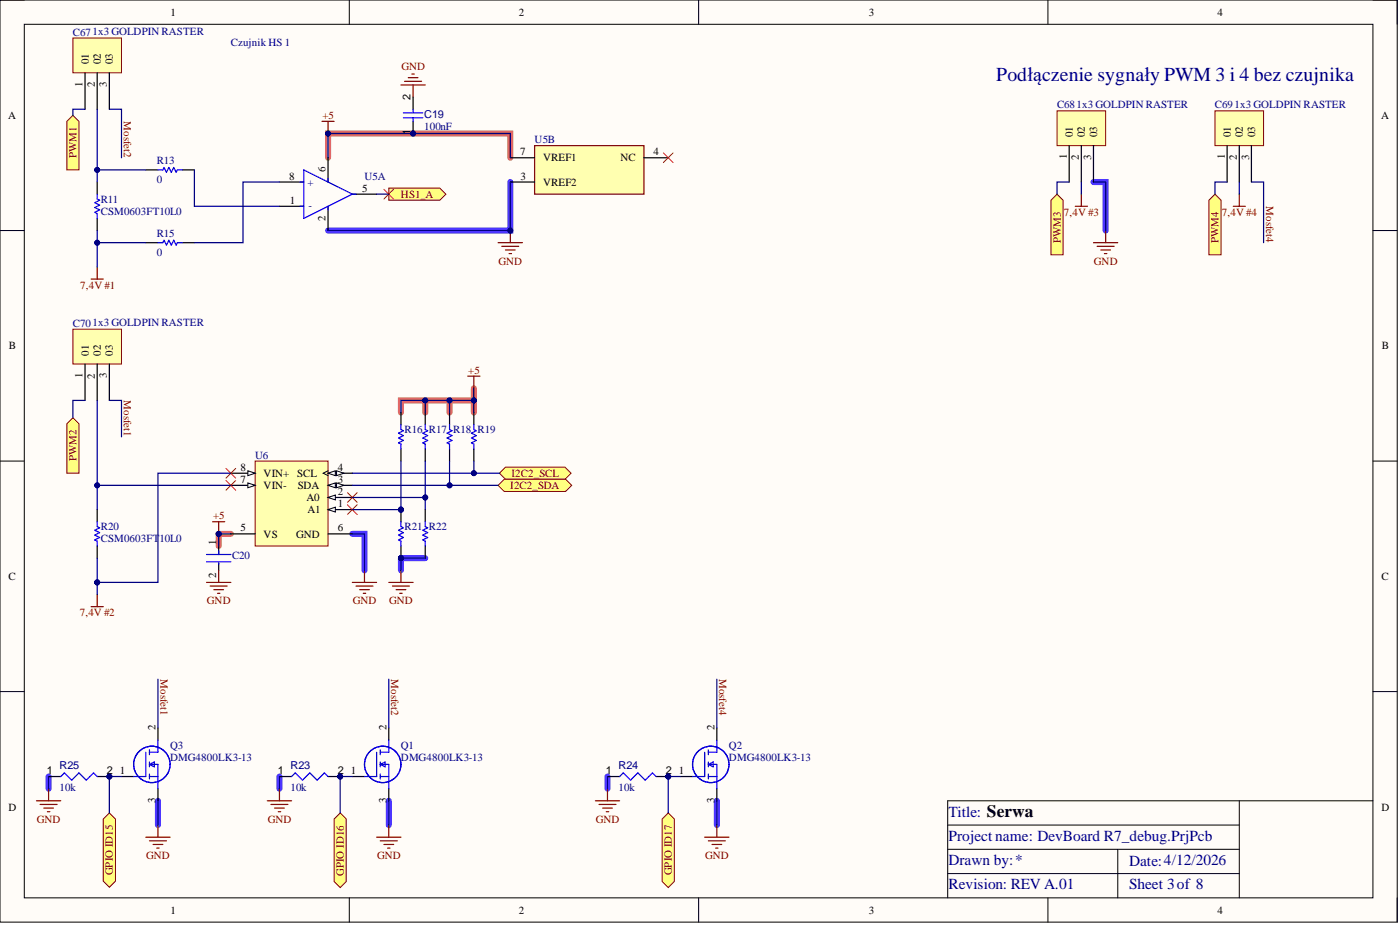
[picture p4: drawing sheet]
<svg xmlns="http://www.w3.org/2000/svg" width="292mm" height="193mm" viewBox="0 0 292 193" stroke-linecap="round" stroke-linejoin="round" font-family="sans-serif">
<defs><g id="words">
<text font-size="4.1" fill="#000080" x="207.9" y="16.8">Podłączenie sygnały PWM 3 i 4 bez czujnika</text>
<g font-size="3.2" fill="#000080">
<text x="197.9" y="170.5">Title: Serwa</text>
<text x="197.9" y="175.5">Projectname: DevBoard R7_debug.PrjPcb</text>
<text x="197.9" y="180.5">Drawn by:*</text>
<text x="197.9" y="185.5">Revision: REV A.01</text>
<text x="235.6" y="180.6">Date:4/12/2026</text>
<text x="235.6" y="185.5">Sheet 3of 8</text>
</g>
<g font-size="2.3">
<text x="35.6" y="3.3">1</text>
<text x="108.2" y="3.3">2</text>
<text x="181.3" y="3.3">3</text>
<text x="254" y="3.3">4</text>
<text x="18.5" y="13.4" transform="rotate(-90 18.5 13.4)">01</text>
<text x="21" y="13.4" transform="rotate(-90 21 13.4)">02</text>
<text x="23.6" y="13.4" transform="rotate(-90 23.6 13.4)">03</text>
<text x="17.2" y="18.1" transform="rotate(-90 17.2 18.1)">1</text>
<text x="19.8" y="18.2" transform="rotate(-90 19.8 18.2)">2</text>
<text x="22.3" y="18.1" transform="rotate(-90 22.3 18.1)">3</text>
<text x="85.7" y="20.8" transform="rotate(-90 85.7 20.8)">2</text>
<text x="1.7" y="24.8">A</text>
<text x="85.7" y="28.2" transform="rotate(-90 85.7 28.2)">1</text>
<text x="223.8" y="28.6" transform="rotate(-90 223.8 28.6)">01</text>
<text x="226.4" y="28.6" transform="rotate(-90 226.4 28.6)">02</text>
<text x="228.9" y="28.6" transform="rotate(-90 228.9 28.6)">03</text>
<text x="256.8" y="28.6" transform="rotate(-90 256.8 28.6)">01</text>
<text x="259.3" y="28.6" transform="rotate(-90 259.3 28.6)">02</text>
<text x="261.9" y="28.6" transform="rotate(-90 261.9 28.6)">03</text>
<text x="288.1" y="24.8">A</text>
<text x="67.9" y="35.9" transform="rotate(-90 67.9 35.9)">6</text>
<text x="108.5" y="32.4">7</text>
<text x="113.3" y="33.7">VREF1</text>
<text x="129.5" y="33.7">NC</text>
<text x="136.4" y="32.4">4</text>
<text x="222.6" y="33.2" transform="rotate(-90 222.6 33.2)">1</text>
<text x="225.1" y="33.4" transform="rotate(-90 225.1 33.4)">2</text>
<text x="227.6" y="33.3" transform="rotate(-90 227.6 33.3)">3</text>
<text x="255.5" y="33.2" transform="rotate(-90 255.5 33.2)">1</text>
<text x="258.1" y="33.4" transform="rotate(-90 258.1 33.4)">2</text>
<text x="260.6" y="33.3" transform="rotate(-90 260.6 33.3)">3</text>
<text x="60.3" y="37.5">8</text>
<text x="75.5" y="40">5</text>
<text x="108.6" y="37.5">3</text>
<text x="113.3" y="38.7">VREF2</text>
<text x="60.5" y="42.5">1</text>
<text x="67.9" y="46.1" transform="rotate(-90 67.9 46.1)">2</text>
<text x="1.9" y="72.9">B</text>
<text x="18.5" y="74.2" transform="rotate(-90 18.5 74.2)">01</text>
<text x="21" y="74.2" transform="rotate(-90 21 74.2)">02</text>
<text x="23.6" y="74.2" transform="rotate(-90 23.6 74.2)">03</text>
<text x="288.3" y="72.9">B</text>
<text x="17.2" y="78.8" transform="rotate(-90 17.2 78.8)">1</text>
<text x="19.8" y="79" transform="rotate(-90 19.8 79)">2</text>
<text x="22.3" y="78.9" transform="rotate(-90 22.3 78.9)">3</text>
<text x="50.2" y="100.7">7</text>
<text x="50.2" y="98.2">8</text>
<text x="55" y="99.5">VIN+</text>
<text x="62" y="99.5">SCL</text>
<text x="70.5" y="100.7">3</text>
<text x="70.5" y="98.2">4</text>
<text x="55" y="102">VIN-</text>
<text x="62.1" y="102">SDA</text>
<text x="64" y="104.5">A0</text>
<text x="64.1" y="107.1">A1</text>
<text x="70.5" y="105.8">1</text>
<text x="70.5" y="103.3">2</text>
<text x="45.1" y="113.7" transform="rotate(-90 45.1 113.7)">1</text>
<text x="50.2" y="110.9">5</text>
<text x="55" y="112.1">VS</text>
<text x="61.8" y="112.1">GND</text>
<text x="70.5" y="110.9">6</text>
<text x="1.8" y="121">C</text>
<text x="45.1" y="120.5" transform="rotate(-90 45.1 120.5)">2</text>
<text x="288.2" y="121">C</text>
<text x="32.4" y="152.4" transform="rotate(-90 32.4 152.4)">2</text>
<text x="80.6" y="152.4" transform="rotate(-90 80.6 152.4)">2</text>
<text x="149.1" y="152.4" transform="rotate(-90 149.1 152.4)">2</text>
<text x="9.8" y="161.5">1</text>
<text x="22.3" y="161.5">2</text>
<text x="25" y="161.5">1</text>
<text x="58" y="161.5">1</text>
<text x="70.5" y="161.5">2</text>
<text x="73.2" y="161.5">1</text>
<text x="126.4" y="161.5">1</text>
<text x="138.9" y="161.5">2</text>
<text x="141.6" y="161.5">1</text>
<text x="32.4" y="167.5" transform="rotate(-90 32.4 167.5)">3</text>
<text x="80.6" y="167.5" transform="rotate(-90 80.6 167.5)">3</text>
<text x="149.1" y="167.5" transform="rotate(-90 149.1 167.5)">3</text>
<text x="1.8" y="169.1">D</text>
<text x="288.2" y="169.1">D</text>
<text x="35.6" y="190.6">1</text>
<text x="108.2" y="190.6">2</text>
<text x="181.3" y="190.6">3</text>
<text x="254" y="190.6">4</text>
</g>
<g font-size="2.3" fill="#000080">
<text x="15.2" y="7.4">C671x3 GOLDPIN RASTER</text>
<text x="48.2" y="9.6">Czujnik HS 1</text>
<text x="220.5" y="22.6">C681x3 GOLDPIN RASTER</text>
<text x="253.5" y="22.6">C691x3 GOLDPIN RASTER</text>
<text x="88.5" y="27.1">100nF</text>
<text x="88.5" y="24.6">C19</text>
<text x="111.5" y="29.9">U5B</text>
<text x="32.7" y="34.2">R13</text>
<text x="32.7" y="38.2">0</text>
<text x="64.1" y="38.7">+</text>
<text x="76" y="37.5">U5A</text>
<text x="21" y="42.3">R11</text>
<text x="21" y="44.8">CSM0603FT10L0</text>
<text x="64.4" y="43.5">-</text>
<text x="32.7" y="53.4">0</text>
<text x="32.7" y="49.4">R15</text>
<text x="15.2" y="68.2">C701x3 GOLDPIN RASTER</text>
<text x="53.2" y="95.7">U6</text>
<text x="84.4" y="90.4">R16 R17 R18 R19</text>
<text x="21" y="110.6">R20</text>
<text x="21" y="113.1">CSM0603FT</text>
<text x="33.3" y="113.1">10L0</text>
<text x="84.4" y="110.6">R21 R22</text>
<text x="48.4" y="116.7">C20</text>
<text x="12.4" y="160.5">R25</text>
<text x="35.5" y="156.2">Q3</text>
<text x="35.5" y="158.7">DMG4800LK3-13</text>
<text x="60.6" y="160.5">R23</text>
<text x="83.7" y="156.2">Q1</text>
<text x="83.7" y="158.7">DMG4800LK3-13</text>
<text x="129" y="160.5">R24</text>
<text x="152.1" y="156.2">Q2</text>
<text x="152.1" y="158.7">DMG4800LK3-13</text>
<text x="12.4" y="165">10k</text>
<text x="60.6" y="165">10k</text>
<text x="129" y="165">10k</text>
</g>
<g font-size="2.3" fill="#800000">
<text x="83.7" y="14.7">GND</text>
<text x="25.9" y="25.3" transform="rotate(90 25.9 25.3)">Mosfet2</text>
<text x="67.3" y="24.8">+5</text>
<text x="16" y="32.9" transform="rotate(-90 16 32.9)">PWM1</text>
<text x="83.7" y="41.3">HS1_A</text>
<text x="222" y="45.1">7,4V #3</text>
<text x="254.9" y="45.1">7,4V #4</text>
<text x="264.1" y="43" transform="rotate(90 264.1 43)">Mosfet4</text>
<text x="221.3" y="50.6" transform="rotate(-90 221.3 50.6)">PWM3</text>
<text x="254.3" y="50.6" transform="rotate(-90 254.3 50.6)">PWM4</text>
<text x="104" y="55.2">GND</text>
<text x="228.2" y="55.2">GND</text>
<text x="16.7" y="60.2">7,4V #1</text>
<text x="97.7" y="78">+5</text>
<text x="25.9" y="83.5" transform="rotate(90 25.9 83.5)">Mosfet1</text>
<text x="16" y="96.2" transform="rotate(-90 16 96.2)">PWM2</text>
<text x="106.7" y="99.5">I2C2_SCL</text>
<text x="106.5" y="102">I2C2_SDA</text>
<text x="44.4" y="108.3">+5</text>
<text x="16.6" y="128.6">7,4V #2</text>
<text x="43.2" y="126.1">GND</text>
<text x="73.6" y="126.1">GND</text>
<text x="81.2" y="126.1">GND</text>
<text x="33.5" y="141.7" transform="rotate(90 33.5 141.7)">Mosfet1</text>
<text x="81.6" y="141.7" transform="rotate(90 81.6 141.7)">Mosfet2</text>
<text x="150.1" y="141.7" transform="rotate(90 150.1 141.7)">Mosfet4</text>
<text x="7.7" y="171.6">GND</text>
<text x="55.9" y="171.6">GND</text>
<text x="124.3" y="171.6">GND</text>
<text x="30.5" y="179.2">GND</text>
<text x="78.7" y="179.2">GND</text>
<text x="147.1" y="179.2">GND</text>
<text x="23.6" y="182.6" transform="rotate(-90 23.6 182.6)">GPIO ID15</text>
<text x="71.7" y="182.7" transform="rotate(-90 71.7 182.7)">GPIO ID16</text>
<text x="140.2" y="182.6" transform="rotate(-90 140.2 182.6)">GPIO ID17</text>
</g>
</g></defs>
<path d="M0 0h291.5v192.4h-291.5z" fill-rule="evenodd" fill="#fffcf8"/>
<path d="M0 0h291.5v192.4h-291.5z" fill="none" stroke="#000" stroke-width=".21"/>
<path d="M5.1 5.1h281.4v182.2h-281.4z" fill-rule="evenodd" fill="#fffcf8"/>
<g fill="none" stroke="#000" stroke-width=".21">
<path d="M0 0h5.1M5.1 5.1h281.4v182.2h-281.4zM72.9 0v5.1M145.8 0v5.1M218.6 0v5.1M286.5 0h5v5.1M0 48.1h5.1M286.5 48.1h5M0 96.2h5.1M286.5 96.2h5M0 144.3h5.1M286.5 144.3h5"/>
<path d="M197.7 172.1h60.9M197.7 177.2h60.9M233.2 177.2v10.1M258.6 167.1v20.2M286.5 167.1h-88.8v20.2M72.9 187.3v5.1M145.8 187.3v5.1M197.7 182.2h60.9M218.6 187.3v5.1M291.5 187.3v5.1"/>
</g>
<path d="M68.4 32.9v-5.1h38.1v5.1M88.7 83.5v2.6M93.8 83.5v2.6M98.9 83.5h-15.2v2.6M98.9 81v5.1M48.2 111.4h-2.6v2.5" fill="none" stroke="#e06666" stroke-width="1.3"/>
<path d="M106.5 38v10.1h-38.1M228.1 38h2.6v10.1M73.5 111.4h2.5v7.6M88.7 116.4h-5v2.6M10.1 162v2.5M33 167.1v5M58.3 162v2.5M81.1 167.1v5M126.7 162v2.5M149.6 167.1v5" fill="none" stroke="#4c35ff" stroke-width="1.3"/>
<path d="M58.3 38h5.1M68.4 32.9v5.1M58.3 43h5.1M68.4 43v5.1M73.5 40.5h5.1" fill="none" stroke="#000" stroke-width=".25"/>
<path d="M62.6 38h.8M63.4 35.4l10.1 5.1-10.1 5.1zM68.4 37.2v.8M62.6 43h.8M68.4 43v.8M73.5 40.5h.8" fill="none" stroke="#00f" stroke-width=".25"/>
<path d="M111.5 30.4h22.9v10.1h-22.9z" fill-rule="evenodd" fill="#ffffb0"/>
<path d="M67.2 25.3h2.5M68.4 25.3v2.5M111.5 30.4h22.9v10.1h-22.9z" fill="none" stroke="#800000" stroke-width=".25"/>
<path d="M106.5 32.9h5M106.5 38h5M134.4 32.9h5" fill="none" stroke="#000" stroke-width=".25"/>
<path d="M138.4 31.9l2 2M140.4 31.9l-2 2" fill="none" stroke="#f00" stroke-width=".21"/>
<circle cx="68.4" cy="27.8" r=".51" fill="#000080"/>
<circle cx="68.4" cy="27.8" r=".51" fill="none" stroke="#000080" stroke-width=".21"/>
<circle cx="86.2" cy="27.8" r=".51" fill="#000080"/>
<circle cx="86.2" cy="27.8" r=".51" fill="none" stroke="#000080" stroke-width=".21"/>
<path d="M86.2 25.3v2.5" fill="none" stroke="#000" stroke-width=".25"/>
<circle cx="86.2" cy="27.8" r=".51" fill="#000080"/>
<circle cx="86.2" cy="27.8" r=".51" fill="none" stroke="#000080" stroke-width=".21"/>
<path d="M86.2 20.3v2.5" fill="none" stroke="#000" stroke-width=".25"/>
<path d="M84.2 23.5h4M84.2 24.6h4M86.2 22.8v.7M86.2 24.6v.7" fill="none" stroke="#00f" stroke-width=".25"/>
<path d="M83.7 17.7h5M84.4 17h3.6M85.2 16.2h2M85.9 15.4h.5M86.2 17.7v2.6" fill="none" stroke="#800000" stroke-width=".25"/>
<path d="M81.1 39.2h10.7l1.2 1.3-1.2 1.3h-10.7z" fill-rule="evenodd" fill="#ffff80"/>
<path d="M81.1 39.2h10.7l1.2 1.3-1.2 1.3h-10.7z" fill="none" stroke="#800000" stroke-width=".21"/>
<path d="M103.9 50.6h5.1M104.7 51.4h3.5M105.5 52.1h2M106.2 52.9h.5M106.5 48.1v2.5" fill="none" stroke="#800000" stroke-width=".25"/>
<circle cx="106.5" cy="48.1" r=".51" fill="#000080"/>
<circle cx="106.5" cy="48.1" r=".51" fill="none" stroke="#000080" stroke-width=".21"/>
<path d="M13.9 25.3l1.3-1.2 1.3 1.2v10.1h-2.6z" fill-rule="evenodd" fill="#ffff80"/>
<path d="M13.9 25.3l1.3-1.2 1.3 1.2v10.1h-2.6z" fill="none" stroke="#800000" stroke-width=".21"/>
<path d="M30.4 35.4h2.6M38 35.4h2.6M30.4 50.6h2.6M38 50.6h2.6" fill="none" stroke="#000" stroke-width=".25"/>
<path d="M33 35.4h1l.2-.5 .5 1 .5-1 .5 1 .6-1 .5 1 .2-.5h1M33 50.6h1l.2-.5 .5 1 .5-1 .5 1 .6-1 .5 1 .2-.5h1" fill="none" stroke="#00f" stroke-width=".25"/>
<path d="M13.9 88.4l1.3-1.2 1.3 1.2v10.3h-2.6z" fill-rule="evenodd" fill="#ffff80"/>
<path d="M13.9 88.4l1.3-1.2 1.3 1.2v10.3h-2.6z" fill="none" stroke="#800000" stroke-width=".21"/>
<path d="M53.2 96.2h15.2v17.7h-15.2z" fill-rule="evenodd" fill="#ffffb0"/>
<path d="M53.2 96.2h15.2v17.7h-15.2z" fill="none" stroke="#800000" stroke-width=".21"/>
<path d="M68.4 106.3h5.1" fill="none" stroke="#000" stroke-width=".25"/>
<path d="M68.4 106.3l1.6-.5v1z" fill="#f8fcff"/>
<path d="M68.4 106.3l1.6-.5v1z" fill="none" stroke="#000" stroke-width=".21"/>
<path d="M68.4 103.8h5.1" fill="none" stroke="#000" stroke-width=".25"/>
<path d="M68.4 103.8l1.6-.5v1z" fill="#f8fcff"/>
<path d="M68.4 103.8l1.6-.5v1z" fill="none" stroke="#000" stroke-width=".21"/>
<path d="M68.4 101.3h5.1" fill="none" stroke="#000" stroke-width=".25"/>
<path d="M68.4 101.3l1.6-.6v1.1z" fill="#f8fcff"/>
<path d="M68.4 101.3l1.6-.6v1.1z" fill="none" stroke="#000" stroke-width=".21"/>
<path d="M70.2 100.7l1.5 .6-1.5 .5z" fill="#f8fcff"/>
<path d="M70.2 100.7l1.5 .6-1.5 .5z" fill="none" stroke="#000" stroke-width=".21"/>
<path d="M68.4 98.7h5.1" fill="none" stroke="#000" stroke-width=".25"/>
<path d="M68.4 98.7l1.6-.5v1z" fill="#f8fcff"/>
<path d="M68.4 98.7l1.6-.5v1z" fill="none" stroke="#000" stroke-width=".21"/>
<path d="M70.2 98.2l1.5 .5-1.5 .5z" fill="#f8fcff"/>
<path d="M68.4 98.2l-1 .5 1 .5M70.2 98.2l1.5 .5-1.5 .5z" fill="none" stroke="#000" stroke-width=".21"/>
<path d="M48.2 111.4h5M48.2 101.3h5M68.4 111.4h5.1" fill="none" stroke="#000" stroke-width=".25"/>
<path d="M51.7 100.7l1.5 .6-1.5 .5z" fill="#f8fcff"/>
<path d="M51.7 100.7l1.5 .6-1.5 .5z" fill="none" stroke="#000" stroke-width=".21"/>
<path d="M48.2 98.7h5" fill="none" stroke="#000" stroke-width=".25"/>
<path d="M51.7 98.2l1.5 .5-1.5 .5z" fill="#f8fcff"/>
<path d="M51.7 98.2l1.5 .5-1.5 .5z" fill="none" stroke="#000" stroke-width=".21"/>
<path d="M44.4 108.8h2.5M45.6 108.8v2.6M76 119v2.5M73.5 121.5h5.1M74.3 122.3h3.5M75 123h2.1M75.8 123.8h.5" fill="none" stroke="#800000" stroke-width=".25"/>
<circle cx="45.6" cy="111.4" r=".51" fill="#000080"/>
<circle cx="45.6" cy="111.4" r=".51" fill="none" stroke="#000080" stroke-width=".21"/>
<circle cx="83.7" cy="106.3" r=".51" fill="#000080"/>
<circle cx="83.7" cy="106.3" r=".51" fill="none" stroke="#000080" stroke-width=".21"/>
<circle cx="83.7" cy="116.4" r=".51" fill="#000080"/>
<circle cx="83.7" cy="116.4" r=".51" fill="none" stroke="#000080" stroke-width=".21"/>
<path d="M83.7 106.3v2.5" fill="none" stroke="#000" stroke-width=".25"/>
<circle cx="83.7" cy="106.3" r=".51" fill="#000080"/>
<circle cx="83.7" cy="106.3" r=".51" fill="none" stroke="#000080" stroke-width=".21"/>
<path d="M83.7 113.9v2.5" fill="none" stroke="#000" stroke-width=".25"/>
<circle cx="83.7" cy="116.4" r=".51" fill="#000080"/>
<circle cx="83.7" cy="116.4" r=".51" fill="none" stroke="#000080" stroke-width=".21"/>
<path d="M83.7 88.6v1l.5 .3-1.1 .5 1.1 .5-1.1 .5 1.1 .5-1.1 .5 .6 .2v1.1M88.7 88.6v1l.5 .3-1 .5 1 .5-1 .5 1 .5-1 .5 .5 .2v1.1M93.8 88.6v1l.5 .3-1 .5 1 .5-1 .5 1 .5-1 .5 .5 .2v1.1M98.9 88.6v1l.5 .3-1 .5 1 .5-1 .5 1 .5-1 .5 .5 .2v1.1M43.1 115.7h5.1M43.1 117.2h5.1M45.6 114.9v.8M45.6 117.4v.3M83.7 108.8v1.1l.5 .2-1.1 .5 1.1 .5-1.1 .5 1.1 .5-1.1 .5 .6 .3v1M88.7 108.8v1.1l.5 .2-1 .5 1 .5-1 .5 1 .5-1 .5 .5 .3v1" fill="none" stroke="#00f" stroke-width=".25"/>
<path d="M83.7 86.1v2.5M83.7 93.7v2.5M88.7 86.1v2.5M88.7 93.7v2.5M93.8 86.1v2.5M93.8 93.7v2.5M98.9 86.1v2.5M98.9 93.7v2.5M45.6 113.9v1.8M45.6 117.4v1.6M88.7 106.3v2.5M88.7 113.9v2.5" fill="none" stroke="#000" stroke-width=".25"/>
<path d="M97.6 78.5h2.5M98.9 78.5v2.5M45.6 119v2.5M83.7 119v2.5M43.1 121.5h5.1M43.9 122.3h3.5M44.6 123h2M45.4 123.8h.5M81.1 121.5h5.1M81.9 122.3h3.5M82.6 123h2.1M83.4 123.8h.5" fill="none" stroke="#800000" stroke-width=".25"/>
<path d="M47.2 100.2l2 2.1M49.2 100.2l-2 2.1" fill="none" stroke="#f00" stroke-width=".21"/>
<path d="M104.2 98.7l1.3-1.2h12.4l1.2 1.2-1.2 1.3h-12.4z" fill-rule="evenodd" fill="#ffff80"/>
<path d="M104.2 98.7l1.3-1.2h12.4l1.2 1.2-1.2 1.3h-12.4z" fill="none" stroke="#800000" stroke-width=".21"/>
<path d="M103.9 101.3l1.3-1.3h12.8l1.3 1.3-1.3 1.2h-12.8z" fill-rule="evenodd" fill="#ffff80"/>
<path d="M103.9 101.3l1.3-1.3h12.8l1.3 1.3-1.3 1.2h-12.8z" fill="none" stroke="#800000" stroke-width=".21"/>
<path d="M72.5 102.8l2 2M72.5 105.3l2 2M74.5 102.8l-2 2M74.5 105.3l-2 2" fill="none" stroke="#f00" stroke-width=".21"/>
<path d="M219.3 41.8l1.2-1.3 1.3 1.3v11.4h-2.5z" fill-rule="evenodd" fill="#ffff80"/>
<path d="M219.3 41.8l1.2-1.3 1.3 1.3v11.4h-2.5z" fill="none" stroke="#800000" stroke-width=".21"/>
<path d="M252.2 41.8l1.3-1.3 1.3 1.3v11.4h-2.6z" fill-rule="evenodd" fill="#ffff80"/>
<path d="M252.2 41.8l1.3-1.3 1.3 1.3v11.4h-2.6z" fill="none" stroke="#800000" stroke-width=".21"/>
<g fill="none" stroke="#800000" stroke-width=".25">
<path d="M19 58.2h2.5M20.3 55.7v2.5M224.3 43h2.6M225.6 40.5v2.5M228.1 50.6h5.1M228.9 51.4h3.6M229.7 52.1h2M230.4 52.9h.5M230.7 48.1v2.5M257.3 43h2.5M258.6 40.5v2.5M19 126.6h2.5"/>
<path d="M20.3 124v2.6M147 174.7h5.1M147.8 175.4h3.5M148.5 176.2h2.1M149.3 176.9h.5M149.6 172.1v2.6"/>
</g>
<path d="M80.1 39.5l2 2M82.1 39.5l-2 2M47.2 97.7l2 2M49.2 97.7l-2 2" fill="none" stroke="#f00" stroke-width=".21"/>
<path d="M20.3 38v2.5M20.3 45.6v2.5M149.6 151.9v2.5M142 162h2.5M149.6 164.5v2.6" fill="none" stroke="#000" stroke-width=".25"/>
<g fill="none" stroke="#00f" stroke-width=".25">
<path d="M20.3 40.5v1l.5 .3-1 .5 1 .5-1 .5 1 .5-1 .5 .5 .3v1M147 156.9v5.1h-2.5M147.8 159.5h1.8v5M147.8 156.4v1M147.8 159v1M147.8 159.5l1-.5v1zM149.6 154.4v2.5h-1.8M147.8 162h1.8M147.8 161.5v1"/>
<circle cx="148.3" cy="159.5" r="3.8"/>
</g>
<circle cx="139.4" cy="162" r=".51" fill="#000080"/>
<circle cx="139.4" cy="162" r=".51" fill="none" stroke="#000080" stroke-width=".21"/>
<path d="M136.9 162h2.5" fill="none" stroke="#000" stroke-width=".25"/>
<circle cx="139.4" cy="162" r=".51" fill="#000080"/>
<circle cx="139.4" cy="162" r=".51" fill="none" stroke="#000080" stroke-width=".21"/>
<path d="M126.7 162h2.6" fill="none" stroke="#000" stroke-width=".25"/>
<path d="M129.3 162l.7-.8 1.6 1.6 1.5-1.6 1.5 1.6 1.5-1.6 .8 .8" fill="none" stroke="#00f" stroke-width=".25"/>
<path d="M138.2 170.9l1.2-1.3 1.3 1.3v13l-1.3 1.3-1.2-1.3z" fill-rule="evenodd" fill="#ffff80"/>
<path d="M138.2 170.9l1.2-1.3 1.3 1.3v13l-1.3 1.3-1.2-1.3z" fill="none" stroke="#800000" stroke-width=".21"/>
<path d="M78.6 174.7h5.1M79.3 175.4h3.6M80.1 176.2h2M80.9 176.9h.5M81.1 172.1v2.6M124.2 167.1h5.1M125 167.8h3.5M125.7 168.6h2.1M126.5 169.3h.5M126.7 164.5v2.6" fill="none" stroke="#800000" stroke-width=".25"/>
<path d="M81.1 151.9v2.5M73.5 162h2.5M81.1 164.5v2.6" fill="none" stroke="#000" stroke-width=".25"/>
<g fill="none" stroke="#00f" stroke-width=".25">
<path d="M78.6 156.9v5.1h-2.6M79.3 159.5h1.8v5M79.3 156.4v1M79.3 159v1M79.3 159.5l1.1-.5v1zM81.1 154.4v2.5h-1.8M79.3 162h1.8M79.3 161.5v1"/>
<circle cx="79.8" cy="159.5" r="3.8"/>
<circle cx="79.9" cy="159.5" r="3.8"/>
</g>
<circle cx="71" cy="162" r=".51" fill="#000080"/>
<circle cx="71" cy="162" r=".51" fill="none" stroke="#000080" stroke-width=".21"/>
<path d="M68.4 162h2.6" fill="none" stroke="#000" stroke-width=".25"/>
<circle cx="71" cy="162" r=".51" fill="#000080"/>
<circle cx="71" cy="162" r=".51" fill="none" stroke="#000080" stroke-width=".21"/>
<path d="M58.3 162h2.5" fill="none" stroke="#000" stroke-width=".25"/>
<path d="M60.8 162l.8-.8 1.5 1.6 1.5-1.6 1.6 1.6 1.5-1.6 .7 .8" fill="none" stroke="#00f" stroke-width=".25"/>
<path d="M55.8 167.1h5M56.5 167.8h3.6M57.3 168.6h2M58.1 169.3h.5M58.3 164.5v2.6" fill="none" stroke="#800000" stroke-width=".25"/>
<path d="M69.7 170.9l1.3-1.3 1.2 1.3v13l-1.2 1.3-1.3-1.3z" fill-rule="evenodd" fill="#ffff80"/>
<path d="M69.7 170.9l1.3-1.3 1.2 1.3v13l-1.2 1.3-1.3-1.3z" fill="none" stroke="#800000" stroke-width=".21"/>
<path d="M33 151.9v2.5M25.3 162h2.6M33 164.5v2.6" fill="none" stroke="#000" stroke-width=".25"/>
<g fill="none" stroke="#00f" stroke-width=".25">
<path d="M30.4 156.9v5.1h-2.5M31.2 159.5h1.8v5M31.2 156.4v1M31.2 159v1M31.2 159.5l1-.5v1zM33 154.4v2.5h-1.8M31.2 162h1.8M31.2 161.5v1"/>
<circle cx="31.7" cy="159.5" r="3.8"/>
</g>
<path d="M30.4 174.7h5.1M31.2 175.4h3.5M31.9 176.2h2.1M32.7 176.9h.5M33 172.1v2.6" fill="none" stroke="#800000" stroke-width=".25"/>
<circle cx="22.8" cy="162" r=".51" fill="#000080"/>
<circle cx="22.8" cy="162" r=".51" fill="none" stroke="#000080" stroke-width=".21"/>
<path d="M20.3 162h2.5" fill="none" stroke="#000" stroke-width=".25"/>
<circle cx="22.8" cy="162" r=".51" fill="#000080"/>
<circle cx="22.8" cy="162" r=".51" fill="none" stroke="#000080" stroke-width=".21"/>
<path d="M10.1 162h2.6" fill="none" stroke="#000" stroke-width=".25"/>
<path d="M12.7 162l.7-.8 1.6 1.6 1.5-1.6 1.5 1.6 1.5-1.6 .8 .8" fill="none" stroke="#00f" stroke-width=".25"/>
<path d="M7.6 167.1h5.1M8.4 167.8h3.5M9.1 168.6h2.1M9.9 169.3h.5M10.1 164.5v2.6" fill="none" stroke="#800000" stroke-width=".25"/>
<path d="M21.5 170.9l1.3-1.3 1.3 1.3v12.9l-1.3 1.3-1.3-1.3z" fill-rule="evenodd" fill="#ffff80"/>
<path d="M21.5 170.9l1.3-1.3 1.3 1.3v12.9l-1.3 1.3-1.3-1.3z" fill="none" stroke="#800000" stroke-width=".21"/>
<path d="M15.2 68.7h10.1v7.2h-10.1z" fill-rule="evenodd" fill="#ffffb0"/>
<path d="M15.2 68.7h10.1v7.2h-10.1z" fill="none" stroke="#800000" stroke-width=".21"/>
<path d="M17.7 75.9v7.6M20.3 75.9v7.6M22.8 75.9v7.6" fill="none" stroke="#000" stroke-width=".25"/>
<path d="M15.2 7.9h10.1v7.3h-10.1z" fill-rule="evenodd" fill="#ffffb0"/>
<path d="M15.2 7.9h10.1v7.3h-10.1z" fill="none" stroke="#800000" stroke-width=".21"/>
<path d="M17.7 15.2v7.6M20.3 15.2v7.6M22.8 15.2v7.6" fill="none" stroke="#000" stroke-width=".25"/>
<path d="M220.5 23.1h10.2v7.3h-10.2z" fill-rule="evenodd" fill="#ffffb0"/>
<path d="M220.5 23.1h10.2v7.3h-10.2z" fill="none" stroke="#800000" stroke-width=".21"/>
<path d="M223.1 30.4v7.6M225.6 30.4v7.6M228.1 30.4v7.6" fill="none" stroke="#000" stroke-width=".25"/>
<path d="M253.5 23.1h10.1v7.3h-10.1z" fill-rule="evenodd" fill="#ffffb0"/>
<path d="M253.5 23.1h10.1v7.3h-10.1z" fill="none" stroke="#800000" stroke-width=".21"/>
<path d="M256 30.4v7.6M258.6 30.4v7.6M261.1 30.4v7.6M20.3 106.3v2.5M20.3 113.9v2.5" fill="none" stroke="#000" stroke-width=".25"/>
<path d="M20.3 108.8v1.1l.5 .2-1 .5 1 .5-1 .5 1 .5-1 .5 .5 .3v1" fill="none" stroke="#00f" stroke-width=".25"/>
<path d="M68.4 32.9v-5.1h38.1v5.1" fill="none" stroke="#000080" stroke-width=".25"/>
<circle cx="68.4" cy="27.8" r=".51" fill="#000080"/>
<circle cx="68.4" cy="27.8" r=".51" fill="none" stroke="#000080" stroke-width=".21"/>
<circle cx="86.2" cy="27.8" r=".51" fill="#000080"/>
<circle cx="86.2" cy="27.8" r=".51" fill="none" stroke="#000080" stroke-width=".21"/>
<path d="M106.5 38v10.1h-38.1" fill="none" stroke="#000080" stroke-width=".25"/>
<circle cx="106.5" cy="48.1" r=".51" fill="#000080"/>
<circle cx="106.5" cy="48.1" r=".51" fill="none" stroke="#000080" stroke-width=".21"/>
<path d="M20.3 35.4h10.1" fill="none" stroke="#000080" stroke-width=".25"/>
<circle cx="20.3" cy="35.4" r=".51" fill="#000080"/>
<circle cx="20.3" cy="35.4" r=".51" fill="none" stroke="#000080" stroke-width=".21"/>
<path d="M20.3 22.8v15.2M40.6 35.4v7.6h17.7M58.3 38h-7.6v12.6h-10.1" fill="none" stroke="#000080" stroke-width=".25"/>
<circle cx="20.3" cy="35.4" r=".51" fill="#000080"/>
<circle cx="20.3" cy="35.4" r=".51" fill="none" stroke="#000080" stroke-width=".21"/>
<path d="M73.5 101.3h30.4" fill="none" stroke="#000080" stroke-width=".25"/>
<circle cx="93.8" cy="101.3" r=".51" fill="#000080"/>
<circle cx="93.8" cy="101.3" r=".51" fill="none" stroke="#000080" stroke-width=".21"/>
<path d="M45.6 111.4h2.6M73.5 111.4h2.5v7.6" fill="none" stroke="#000080" stroke-width=".25"/>
<circle cx="45.6" cy="111.4" r=".51" fill="#000080"/>
<circle cx="45.6" cy="111.4" r=".51" fill="none" stroke="#000080" stroke-width=".21"/>
<path d="M83.7 116.4h5" fill="none" stroke="#000080" stroke-width=".25"/>
<circle cx="83.7" cy="116.4" r=".51" fill="#000080"/>
<circle cx="83.7" cy="116.4" r=".51" fill="none" stroke="#000080" stroke-width=".21"/>
<path d="M73.5 106.3h10.2" fill="none" stroke="#000080" stroke-width=".25"/>
<circle cx="83.7" cy="106.3" r=".51" fill="#000080"/>
<circle cx="83.7" cy="106.3" r=".51" fill="none" stroke="#000080" stroke-width=".21"/>
<path d="M73.5 103.8h15.2v2.5" fill="none" stroke="#000080" stroke-width=".25"/>
<circle cx="88.7" cy="103.8" r=".51" fill="#000080"/>
<circle cx="88.7" cy="103.8" r=".51" fill="none" stroke="#000080" stroke-width=".21"/>
<path d="M83.7 96.2v10.1" fill="none" stroke="#000080" stroke-width=".25"/>
<circle cx="83.7" cy="106.3" r=".51" fill="#000080"/>
<circle cx="83.7" cy="106.3" r=".51" fill="none" stroke="#000080" stroke-width=".21"/>
<path d="M88.7 96.2v7.6" fill="none" stroke="#000080" stroke-width=".25"/>
<circle cx="88.7" cy="103.8" r=".51" fill="#000080"/>
<circle cx="88.7" cy="103.8" r=".51" fill="none" stroke="#000080" stroke-width=".21"/>
<path d="M88.7 83.5v2.6" fill="none" stroke="#000080" stroke-width=".25"/>
<circle cx="88.7" cy="83.5" r=".51" fill="#000080"/>
<circle cx="88.7" cy="83.5" r=".51" fill="none" stroke="#000080" stroke-width=".21"/>
<path d="M45.6 111.4v2.5" fill="none" stroke="#000080" stroke-width=".25"/>
<circle cx="45.6" cy="111.4" r=".51" fill="#000080"/>
<circle cx="45.6" cy="111.4" r=".51" fill="none" stroke="#000080" stroke-width=".21"/>
<path d="M83.7 116.4v2.6" fill="none" stroke="#000080" stroke-width=".25"/>
<circle cx="83.7" cy="116.4" r=".51" fill="#000080"/>
<circle cx="83.7" cy="116.4" r=".51" fill="none" stroke="#000080" stroke-width=".21"/>
<path d="M20.3 121.5v2.5" fill="none" stroke="#000080" stroke-width=".25"/>
<circle cx="20.3" cy="121.5" r=".51" fill="#000080"/>
<circle cx="20.3" cy="121.5" r=".51" fill="none" stroke="#000080" stroke-width=".21"/>
<path d="M48.2 98.7h-15.2v22.8h-12.7" fill="none" stroke="#000080" stroke-width=".25"/>
<circle cx="20.3" cy="121.5" r=".51" fill="#000080"/>
<circle cx="20.3" cy="121.5" r=".51" fill="none" stroke="#000080" stroke-width=".21"/>
<path d="M20.3 101.3h27.9" fill="none" stroke="#000080" stroke-width=".25"/>
<circle cx="20.3" cy="101.3" r=".51" fill="#000080"/>
<circle cx="20.3" cy="101.3" r=".51" fill="none" stroke="#000080" stroke-width=".21"/>
<path d="M73.5 98.7h30.7" fill="none" stroke="#000080" stroke-width=".25"/>
<circle cx="98.9" cy="98.7" r=".51" fill="#000080"/>
<circle cx="98.9" cy="98.7" r=".51" fill="none" stroke="#000080" stroke-width=".21"/>
<path d="M30.4 50.6h-10.1v5.1M78.6 40.5h2.5" fill="none" stroke="#000080" stroke-width=".25"/>
<circle cx="20.3" cy="50.6" r=".51" fill="#000080"/>
<circle cx="20.3" cy="50.6" r=".51" fill="none" stroke="#000080" stroke-width=".21"/>
<path d="M20.3 48.1v2.5" fill="none" stroke="#000080" stroke-width=".25"/>
<circle cx="20.3" cy="50.6" r=".51" fill="#000080"/>
<circle cx="20.3" cy="50.6" r=".51" fill="none" stroke="#000080" stroke-width=".21"/>
<path d="M93.8 96.2v5.1" fill="none" stroke="#000080" stroke-width=".25"/>
<circle cx="93.8" cy="101.3" r=".51" fill="#000080"/>
<circle cx="93.8" cy="101.3" r=".51" fill="none" stroke="#000080" stroke-width=".21"/>
<path d="M93.8 83.5v2.6" fill="none" stroke="#000080" stroke-width=".25"/>
<circle cx="93.8" cy="83.5" r=".51" fill="#000080"/>
<circle cx="93.8" cy="83.5" r=".51" fill="none" stroke="#000080" stroke-width=".21"/>
<path d="M98.9 83.5h-15.2v2.6" fill="none" stroke="#000080" stroke-width=".25"/>
<circle cx="98.9" cy="83.5" r=".51" fill="#000080"/>
<circle cx="98.9" cy="83.5" r=".51" fill="none" stroke="#000080" stroke-width=".21"/>
<circle cx="93.8" cy="83.5" r=".51" fill="#000080"/>
<circle cx="93.8" cy="83.5" r=".51" fill="none" stroke="#000080" stroke-width=".21"/>
<circle cx="88.7" cy="83.5" r=".51" fill="#000080"/>
<circle cx="88.7" cy="83.5" r=".51" fill="none" stroke="#000080" stroke-width=".21"/>
<path d="M98.9 96.2v2.5" fill="none" stroke="#000080" stroke-width=".25"/>
<circle cx="98.9" cy="98.7" r=".51" fill="#000080"/>
<circle cx="98.9" cy="98.7" r=".51" fill="none" stroke="#000080" stroke-width=".21"/>
<path d="M98.9 83.5v2.6" fill="none" stroke="#000080" stroke-width=".25"/>
<circle cx="98.9" cy="83.5" r=".51" fill="#000080"/>
<circle cx="98.9" cy="83.5" r=".51" fill="none" stroke="#000080" stroke-width=".21"/>
<path d="M98.9 81v2.5" fill="none" stroke="#000080" stroke-width=".25"/>
<circle cx="98.9" cy="83.5" r=".51" fill="#000080"/>
<circle cx="98.9" cy="83.5" r=".51" fill="none" stroke="#000080" stroke-width=".21"/>
<path d="M149.6 141.7v10.2M126.7 162v2.5M142 162h-2.6v7.6M149.6 167.1v5" fill="none" stroke="#000080" stroke-width=".25"/>
<circle cx="139.4" cy="162" r=".51" fill="#000080"/>
<circle cx="139.4" cy="162" r=".51" fill="none" stroke="#000080" stroke-width=".21"/>
<path d="M81.1 141.7v10.2M58.3 162v2.5M73.5 162h-2.5v7.6M81.1 167.1v5" fill="none" stroke="#000080" stroke-width=".25"/>
<circle cx="71" cy="162" r=".51" fill="#000080"/>
<circle cx="71" cy="162" r=".51" fill="none" stroke="#000080" stroke-width=".21"/>
<path d="M33 141.7v10.2M10.1 162v2.5M25.3 162h-2.5v7.6M33 167.1v5" fill="none" stroke="#000080" stroke-width=".25"/>
<circle cx="22.8" cy="162" r=".51" fill="#000080"/>
<circle cx="22.8" cy="162" r=".51" fill="none" stroke="#000080" stroke-width=".21"/>
<path d="M17.7 22.8h-2.5v1.3M22.8 22.8h2.5v10.1M223.1 38h-2.6v2.5M225.6 38v2.5M228.1 38h2.6v10.1M256 38h-2.5v2.5M258.6 38v2.5M261.1 38h2.5v12.6M17.7 83.5h-2.5v3.7M20.3 83.5v22.8M22.8 83.5h2.5v7.6" fill="none" stroke="#000080" stroke-width=".25"/>
<circle cx="20.3" cy="101.3" r=".51" fill="#000080"/>
<circle cx="20.3" cy="101.3" r=".51" fill="none" stroke="#000080" stroke-width=".21"/>
<path d="M20.3 116.4v5.1" fill="none" stroke="#000080" stroke-width=".25"/>
<circle cx="20.3" cy="121.5" r=".51" fill="#000080"/>
<circle cx="20.3" cy="121.5" r=".51" fill="none" stroke="#000080" stroke-width=".21"/>
<use href="#words"/>
</svg>
